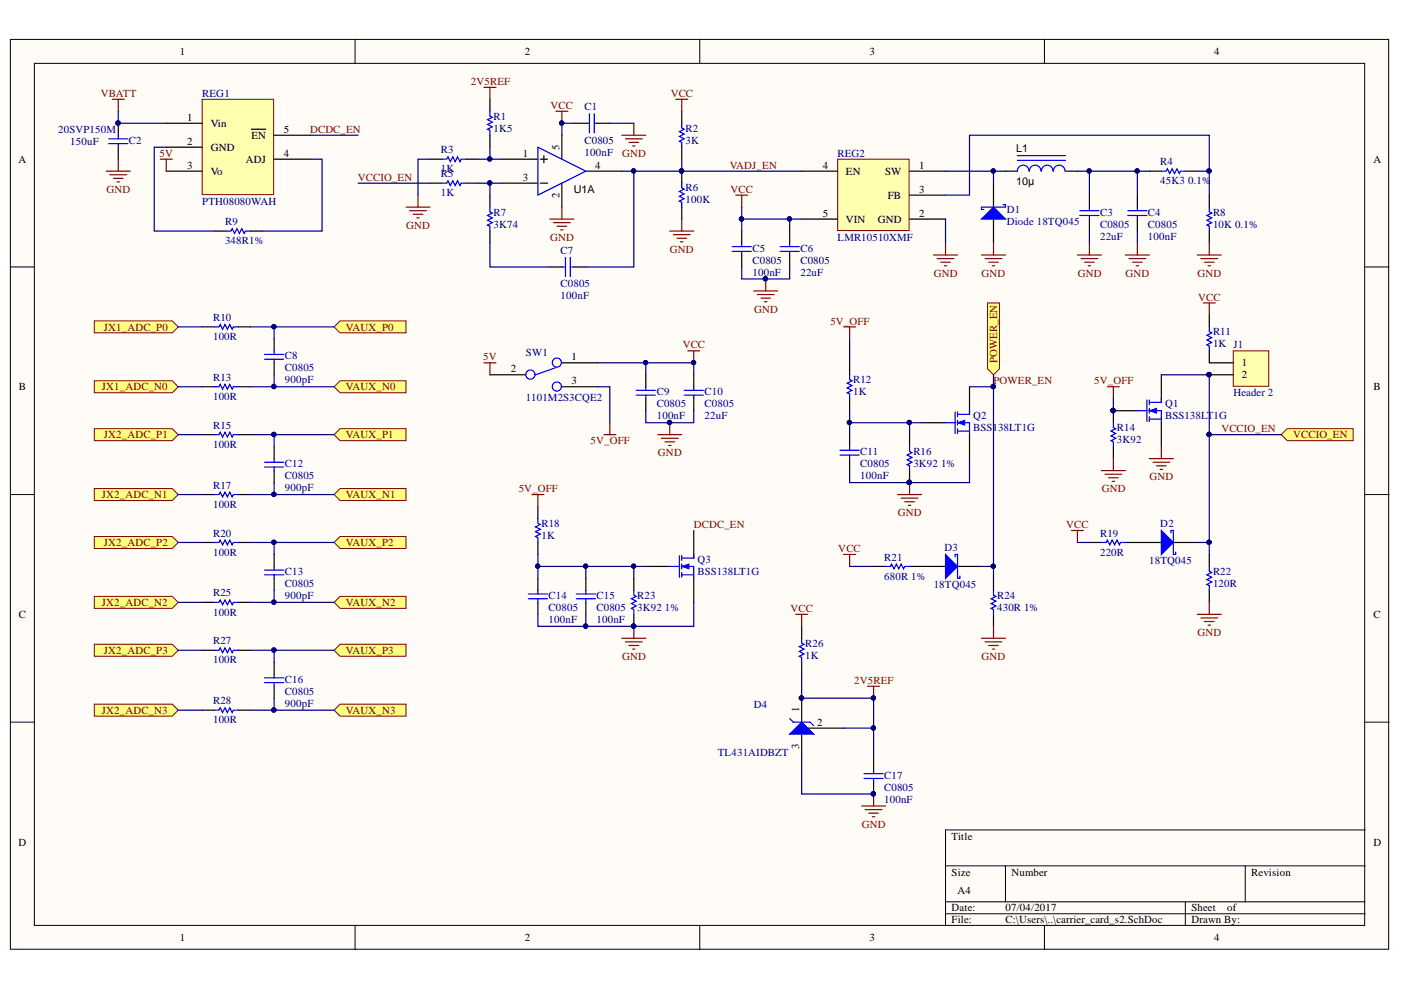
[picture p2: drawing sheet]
<svg xmlns="http://www.w3.org/2000/svg" width="297mm" height="210mm" viewBox="0 0 297 210" stroke-linecap="round" stroke-linejoin="round" font-family="sans-serif">
<defs><g id="words">
<g font-size="2.3">
<text x="38.2" y="11.7">1</text>
<text x="111.2" y="11.7">2</text>
<text x="184.3" y="11.7">3</text>
<text x="257.4" y="11.7">4</text>
<text x="39.7" y="25.6">1</text>
<text x="44.7" y="26.9">Vin</text>
<text x="53.3" y="29.4">EN</text>
<text x="60.1" y="28.2">5</text>
<text x="3.9" y="34.5">A</text>
<text x="39.7" y="30.7">2</text>
<text x="39.7" y="35.8">3</text>
<text x="44.7" y="32">GND</text>
<text x="52.1" y="34.5">ADJ</text>
<text x="60.1" y="33.2">4</text>
<text x="110.8" y="33.2">1</text>
<text x="118.6" y="31.7" transform="rotate(-90 118.6 31.7)">5</text>
<text x="126.2" y="35.8">4</text>
<text x="174.4" y="35.8">4</text>
<text x="194.9" y="35.8">1</text>
<text x="215.5" y="32.2">L1</text>
<text x="291.2" y="34.5">A</text>
<text x="44.7" y="37">Vo</text>
<text x="110.8" y="38.3">3</text>
<text x="121.7" y="40.9">U1A</text>
<text x="179.3" y="37">EN</text>
<text x="187.6" y="37">SW</text>
<text x="194.9" y="40.8">3</text>
<text x="215.5" y="39.1">10µ</text>
<text x="118.6" y="42" transform="rotate(-90 118.6 42)">2</text>
<text x="174.4" y="46">5</text>
<text x="179.3" y="47.3">VIN</text>
<text x="186.1" y="47.3">GND</text>
<text x="188.2" y="42.1">FB</text>
<text x="194.9" y="46">2</text>
<text x="121.1" y="76.4">1</text>
<text x="263.3" y="77.7">1</text>
<text x="4" y="82.8">B</text>
<text x="108.3" y="79">2</text>
<text x="121.1" y="81.5">3</text>
<text x="263.3" y="80.2">2</text>
<text x="291.2" y="82.8">B</text>
<text x="4" y="131">C</text>
<text x="291.2" y="131">C</text>
<text x="169.5" y="151.1" transform="rotate(-90 169.5 151.1)">1</text>
<text x="173.3" y="153.9">2</text>
<text x="169.5" y="158.8" transform="rotate(-90 169.5 158.8)">3</text>
<text x="3.9" y="179.3">D</text>
<text x="201.8" y="178">Title</text>
<text x="291.2" y="179.3">D</text>
<text x="201.8" y="185.6">Size</text>
<text x="214.5" y="185.6">Number</text>
<text x="265.3" y="185.6">Revision</text>
<text x="203" y="189.4">A4</text>
<text x="201.8" y="193.2">Date:</text>
<text x="201.8" y="195.8">File:</text>
<text x="213.2" y="193.2">07/04/2017</text>
<text x="213.2" y="195.8">C:\Users\..\carrier_card_s2.SchDoc</text>
<text x="252.6" y="193.2">Sheet</text>
<text x="252.6" y="195.8">Drawn By:</text>
<text x="260.2" y="193.2">of</text>
<text x="38.2" y="199.6">1</text>
<text x="111.2" y="199.6">2</text>
<text x="184.3" y="199.6">3</text>
<text x="257.4" y="199.6">4</text>
</g>
<g font-size="2.3" fill="#800000">
<text x="21.4" y="20.5">VBATT</text>
<text x="99.8" y="18">2V5REF</text>
<text x="116.7" y="23.1">VCC</text>
<text x="142.2" y="20.5">VCC</text>
<text x="65.7" y="28.2">DCDC_EN</text>
<text x="33.8" y="33.2">5V</text>
<text x="131.9" y="33.2">GND</text>
<text x="154.7" y="35.8">VADJ_EN</text>
<text x="22.6" y="40.8">GND</text>
<text x="75.9" y="38.3">VCCIO_EN</text>
<text x="154.9" y="40.8">VCC</text>
<text x="86.1" y="48.5">GND</text>
<text x="116.7" y="51.1">GND</text>
<text x="142" y="53.6">GND</text>
<text x="198" y="58.7">GND</text>
<text x="208.1" y="58.7">GND</text>
<text x="228.5" y="58.7">GND</text>
<text x="238.7" y="58.7">GND</text>
<text x="253.9" y="58.7">GND</text>
<text x="254" y="63.7">VCC</text>
<text x="22" y="70.1">JX1_ADC_P0</text>
<text x="73.3" y="70.1">VAUX_P0</text>
<text x="159.9" y="66.3">GND</text>
<text x="176" y="68.8">5V_OFF</text>
<text x="102.4" y="76.4">5V</text>
<text x="144.7" y="73.9">VCC</text>
<text x="211.4" y="76.9" transform="rotate(-90 211.4 76.9)">POWER_EN</text>
<text x="21.6" y="82.8">JX1_ADC_N0</text>
<text x="73.3" y="82.8">VAUX_N0</text>
<text x="210.7" y="81.5">POWER_EN</text>
<text x="232" y="81.5">5V_OFF</text>
<text x="22" y="92.9">JX2_ADC_P1</text>
<text x="73.3" y="92.9">VAUX_P1</text>
<text x="125.2" y="94.2">5V_OFF</text>
<text x="259" y="91.6">VCCIO_EN</text>
<text x="274.2" y="92.9">VCCIO_EN</text>
<text x="139.5" y="96.7">GND</text>
<text x="243.7" y="101.8">GND</text>
<text x="21.6" y="105.7">JX2_ADC_N1</text>
<text x="73.3" y="105.7">VAUX_N1</text>
<text x="110" y="104.4">5V_OFF</text>
<text x="233.6" y="104.4">GND</text>
<text x="147.1" y="112">DCDC_EN</text>
<text x="190.3" y="109.5">GND</text>
<text x="226" y="112">VCC</text>
<text x="22" y="115.8">JX2_ADC_P2</text>
<text x="73.3" y="115.8">VAUX_P2</text>
<text x="177.7" y="117.1">VCC</text>
<text x="21.6" y="128.5">JX2_ADC_N2</text>
<text x="73.3" y="128.5">VAUX_N2</text>
<text x="167.6" y="129.8">VCC</text>
<text x="253.9" y="134.8">GND</text>
<text x="22" y="138.6">JX2_ADC_P3</text>
<text x="73.3" y="138.6">VAUX_P3</text>
<text x="131.9" y="139.9">GND</text>
<text x="208.1" y="139.9">GND</text>
<text x="181.1" y="145">2V5REF</text>
<text x="21.6" y="151.3">JX2_ADC_N3</text>
<text x="73.3" y="151.3">VAUX_N3</text>
<text x="182.7" y="175.5">GND</text>
</g>
<g font-size="2.3" fill="#000080">
<text x="42.9" y="20.5">REG1</text>
<text x="123.9" y="23.3">C1</text>
<text x="12.4" y="28.2">20SVP150M</text>
<text x="104.6" y="25.4">R1</text>
<text x="104.6" y="27.9">1K5</text>
<text x="145.3" y="27.9">R2</text>
<text x="14.9" y="30.7">150uF</text>
<text x="27.3" y="30.4">C2</text>
<text x="93.5" y="32.5">R3</text>
<text x="123.9" y="33">100nF</text>
<text x="123.9" y="30.4">C0805</text>
<text x="145.3" y="30.4">3K</text>
<text x="177.6" y="33.2">REG2</text>
<text x="246" y="35">R4</text>
<text x="93.5" y="37.5">R5</text>
<text x="93.5" y="41.6">1K</text>
<text x="93.5" y="36.5">1K</text>
<text x="145.3" y="40.6">R6</text>
<text x="246" y="39.1">45K3</text>
<text x="251.9" y="39.1">0.1%</text>
<text x="42.9" y="43.5">PTH08080WAH</text>
<text x="47.7" y="47.8">R9</text>
<text x="104.6" y="45.7">R7</text>
<text x="145.3" y="43.1">100K</text>
<text x="213.4" y="45.2">D1</text>
<text x="213.4" y="47.8">Diode 18TQ045</text>
<text x="233.2" y="45.7">C3</text>
<text x="243.4" y="45.7">C4</text>
<text x="257.2" y="45.7">R8</text>
<text x="47.7" y="51.8">348R1%</text>
<text x="104.6" y="48.3">3K74</text>
<text x="118.9" y="53.9">C7</text>
<text x="159.6" y="53.3">C5</text>
<text x="169.7" y="53.3">C6</text>
<text x="177.6" y="51.1">LMR10510XMF</text>
<text x="233.2" y="50.8">22uF</text>
<text x="233.2" y="48.3">C0805</text>
<text x="243.4" y="50.8">100nF</text>
<text x="243.4" y="48.3">C0805</text>
<text x="257.2" y="48.3">10K 0.1%</text>
<text x="159.6" y="58.4">100nF</text>
<text x="159.6" y="55.9">C0805</text>
<text x="169.7" y="58.4">22uF</text>
<text x="169.7" y="55.9">C0805</text>
<text x="118.9" y="63.5">100nF</text>
<text x="118.9" y="61">C0805</text>
<text x="45.2" y="68.1">R10</text>
<text x="257.2" y="71.1">R11</text>
<text x="45.2" y="72.1">100R</text>
<text x="60.4" y="76.2">C8</text>
<text x="111.5" y="75.4">SW1</text>
<text x="257.2" y="73.6">1K J1</text>
<text x="45.2" y="80.7">R13</text>
<text x="60.4" y="81.2">900pF</text>
<text x="60.4" y="78.7">C0805</text>
<text x="139.2" y="83.8">C9</text>
<text x="149.4" y="83.8">C10</text>
<text x="180.9" y="81.2">R12</text>
<text x="180.9" y="83.8">1K</text>
<text x="45.2" y="84.8">100R</text>
<text x="111.5" y="85">1101M2S3CQE2</text>
<text x="139.2" y="88.9">100nF</text>
<text x="139.2" y="86.3">C0805</text>
<text x="149.4" y="88.9">22uF</text>
<text x="149.4" y="86.3">C0805</text>
<text x="206.3" y="88.9">Q2</text>
<text x="247" y="86.3">Q1</text>
<text x="247" y="88.9">BSS138LT1G</text>
<text x="261.5" y="84">Header 2</text>
<text x="45.2" y="90.9">R15</text>
<text x="45.2" y="94.9">100R</text>
<text x="206.3" y="91.4">BSS138LT1G</text>
<text x="236.8" y="91.4">R14</text>
<text x="236.8" y="93.9">3K92</text>
<text x="60.4" y="99">C12</text>
<text x="60.4" y="101.5">C0805</text>
<text x="182.4" y="101.5">100nF</text>
<text x="182.4" y="96.5">C11</text>
<text x="182.4" y="99">C0805</text>
<text x="193.6" y="96.5">R16</text>
<text x="193.6" y="99">3K92</text>
<text x="199.5" y="99">1%</text>
<text x="45.2" y="103.6">R17</text>
<text x="45.2" y="107.7">100R</text>
<text x="60.4" y="104.2">900pF</text>
<text x="45.2" y="113.8">R20</text>
<text x="114.8" y="111.8">R18</text>
<text x="233.2" y="113.8">R19</text>
<text x="246" y="111.8">D2</text>
<text x="45.2" y="117.8">100R</text>
<text x="114.8" y="114.3">1K</text>
<text x="147.9" y="119.4">Q3</text>
<text x="187.5" y="118.9">R21</text>
<text x="200.2" y="116.8">D3</text>
<text x="233.2" y="117.8">220R</text>
<text x="243.6" y="119.6">18TQ045</text>
<text x="60.4" y="121.9">C13</text>
<text x="60.4" y="124.4">C0805</text>
<text x="147.9" y="121.9">BSS138LT1G</text>
<text x="187.5" y="122.9">680R 1%</text>
<text x="198" y="124.7">18TQ045</text>
<text x="257.2" y="121.9">R22</text>
<text x="257.2" y="124.4">120R</text>
<text x="45.2" y="126.5">R25</text>
<text x="45.2" y="130.5">100R</text>
<text x="60.4" y="127">900pF</text>
<text x="116.3" y="127">C14</text>
<text x="116.3" y="129.5">C0805</text>
<text x="126.5" y="127">C15</text>
<text x="126.5" y="129.5">C0805</text>
<text x="135.1" y="127">R23</text>
<text x="135.1" y="129.5">3K92</text>
<text x="141" y="129.5">1%</text>
<text x="211.4" y="127">R24</text>
<text x="211.4" y="129.5">430R 1%</text>
<text x="45.2" y="136.6">R27</text>
<text x="116.3" y="132">100nF</text>
<text x="126.5" y="132">100nF</text>
<text x="170.7" y="137.1">R26</text>
<text x="45.2" y="140.7">100R</text>
<text x="170.7" y="139.7">1K</text>
<text x="45.2" y="149.3">R28</text>
<text x="60.4" y="149.8">900pF</text>
<text x="60.4" y="144.7">C16</text>
<text x="60.4" y="147.3">C0805</text>
<text x="45.2" y="153.3">100R</text>
<text x="159.8" y="150.1">D4</text>
<text x="152.2" y="160.2">TL431AIDBZT</text>
<text x="187.5" y="165.1">C17</text>
<text x="187.5" y="167.6">C0805</text>
<text x="187.5" y="170.2">100nF</text>
</g>
</g></defs>
<g fill="#fffcf8" stroke="#000" stroke-width=".21">
<path d="M2.2 8.4h292.2v192.9h-292.2z"/>
<path d="M7.3 13.4h282v182.8h-282z"/>
</g>
<g fill="none" stroke="#000" stroke-width=".21">
<path d="M75.3 8.4v5M148.4 8.4v5M221.4 8.4v5M2.2 56.6h5.1M289.4 56.6h5.1M2.2 104.9h5.1M289.4 104.9h5.1M2.2 153.1h5.1M289.4 153.1h5.1M289.4 176h-88.9v20.3M75.3 196.3v5.1M148.4 196.3v5.1"/>
<path d="M200.5 183.6h88.9M200.5 191.2h88.9M200.5 193.7h88.9M213.2 183.6v7.6M221.4 196.3v5.1M251.3 191.2v5.1M264 183.6v7.6"/>
</g>
<path d="M42.9 21.1h15.1v20.2h-15.1z" fill="#ffffb0" stroke="#800000" stroke-width=".21"/>
<g fill="none" stroke="#000" stroke-width=".25">
<path d="M25.1 26.1v2.6M25.1 31.2v2.6M35.2 26.1h7.7M35.2 31.2h7.7M35.2 36.3h7.7M53.3 27.4h3M58.1 33.8h7.6M58.1 28.7h7.6M45.4 49h2.6M53 49h2.6M103.9 79.5h7.6M119.1 76.9h7.7"/>
<path d="M136.9 79.5v2.5M147.1 79.5v2.5M180.1 76.9v2.6M119.1 82h7.7M136.9 84.5v2.6M147.1 84.5v2.6M180.1 84.5v2.6M180.1 92.2v2.5M180.1 97.2v2.6M192.8 92.2v2.5M192.8 99.8v2.5M195.4 89.6h5.1"/>
<path d="M205.6 82v5.1M205.6 92.2v5M185.2 120.1h2.6M192.8 120.1h2.6M210.6 122.6v2.6M210.6 130.3v2.5"/>
</g>
<g fill="none" stroke="#00f" stroke-width=".25">
<path d="M23 29.4h4.1M23 30.5h4.1M25.1 28.7v.7M25.1 30.5v.7M48 49h1l.2-.5 .5 1 .5-1 .6 1 .5-1 .5 1 .2-.5h1M117.9 77.9l-4.4 1.6M180.1 79.5v1l.5 .2-1 .5 1 .5-1 .6 1 .5-1 .5 .5 .2v1M134.9 82.8h4.1M134.9 83.8h4.1M136.9 82v.8M136.9 83.8v.7M145.1 82.8h4"/>
<path d="M145.1 83.8h4M147.1 82v.8M147.1 83.8v.7M178.1 95.5h4.1M178.1 96.5h4.1M180.1 94.7v.8M180.1 96.5v.7M192.8 94.7v1l.6 .3-1.1 .5 1.1 .5-1.1 .5 1.1 .5-1.1 .5 .5 .3v1M200.5 89.6h2M202.5 87.3v4.6M203 87.8h2.6M203 89.6h2.6v2.6"/>
<path d="M203 91.4h2.6M203 87.3v1.1M203 89.1v1M203 90.9v1M187.8 120.1h1l.2-.5 .5 1 .5-1 .6 1 .5-1 .5 1 .2-.5h1M210.6 125.2v1l.5 .2-1 .6 1 .5-1 .5 1 .5-1 .5 .5 .2v1.1"/>
<circle cx="112.5" cy="79.4" r=".98"/>
<circle cx="118.1" cy="76.9" r=".97"/>
<circle cx="118.1" cy="82" r=".97"/>
</g>
<g fill="none" stroke="#800000" stroke-width=".25">
<path d="M22.5 36.3h5.1M23.3 37.1h3.6M23.8 21.1h2.5M24.1 37.8h2M24.8 38.6h.5M25.1 21.1v2.5M25.1 33.8v2.5M34 33.8h2.5M35.2 33.8v2.5M145.8 74.4h2.6M147.1 74.4v2.5M139.5 92.2h5"/>
<path d="M140.2 92.9h3.6M141 93.7h2M141.8 94.4h.5M142 89.6v2.6"/>
</g>
<g fill="#000080" stroke="#000080" stroke-width=".21">
<circle cx="25" cy="26.1" r=".46"/>
<circle cx="141.9" cy="89.6" r=".46"/>
<circle cx="147" cy="76.9" r=".46"/>
<circle cx="192.8" cy="102.3" r=".47"/>
</g>
<path d="M203 89.6l1.5-.5v1z" fill="#00f"/>
<path d="M203 89.6l1.5-.5v1z" fill="none" stroke="#00f" stroke-width=".21"/>
<path d="M205.6 87.1v.7" fill="none" stroke="#00f" stroke-width=".25"/>
<path d="M190.3 104.9h5.1M191.1 105.6h3.5M191.8 106.4h2.1M192.6 107.1h.5M192.8 102.3v2.6" fill="none" stroke="#800000" stroke-width=".25"/>
<circle cx="192.8" cy="102.3" r=".47" fill="#000080" stroke="#000080" stroke-width=".21"/>
<path d="M195.4 120.1h5.1M203 120.1h5.1" fill="none" stroke="#000" stroke-width=".25"/>
<path d="M200.5 117.6l2.5 2.5-2.5 2.5z" fill="#00f"/>
<g fill="none" stroke="#00f" stroke-width=".25">
<path d="M256.4 69.3v1l.5 .3-1 .5 1 .5-1 .5 1 .5-1 .5 .5 .3v1M241.1 87.1h2.1M243.2 84.8v4.6M243.7 85.3h2.5M243.7 87.1h2.5v2.5M243.7 88.9h2.5M243.7 84.8v1M243.7 86.6v1M243.7 88.4v1M200.5 117.6l2.5 2.5-2.5 2.5zM202.5 118.1v-.5h.5v5h.5v-.5M233.5 115h1l.3-.5 .5 1 .5-1 .5 1 .5-1 .5 1 .3-.5h1"/>
<path d="M256.4 120.1v1l.5 .3-1 .5 1 .5-1 .5 1 .5-1 .5 .5 .3v1"/>
</g>
<path d="M178.9 117.6h2.5M180.1 117.6v2.5" fill="none" stroke="#800000" stroke-width=".25"/>
<path d="M246.2 79.5v5M256.4 66.8v2.5M256.4 74.4v2.5M236.1 87.1h5M246.2 89.6v5.1M231 115h2.5M238.6 115h2.5M256.4 117.6v2.5M256.4 125.2v2.5" fill="none" stroke="#000" stroke-width=".25"/>
<circle cx="236" cy="87" r=".47" fill="#000080" stroke="#000080" stroke-width=".21"/>
<path d="M243.7 87.1l1.5-.5v1z" fill="#00f"/>
<path d="M243.7 87.1l1.5-.5v1z" fill="none" stroke="#00f" stroke-width=".21"/>
<path d="M246.2 84.5v.8" fill="none" stroke="#00f" stroke-width=".25"/>
<circle cx="236" cy="87" r=".47" fill="#000080" stroke="#000080" stroke-width=".21"/>
<path d="M261.5 74.4h7.5v7.5h-7.5z" fill="#ffffb0" stroke="#800000" stroke-width=".21"/>
<path d="M256.4 76.9h5.1M256.4 79.5h5.1M241.1 115h5.1M248.8 115h5.1" fill="none" stroke="#000" stroke-width=".25"/>
<circle cx="256.3" cy="79.4" r=".47" fill="#000080" stroke="#000080" stroke-width=".21"/>
<path d="M255.1 64.2h2.6M256.4 64.2v2.6M243.7 97.2h5.1M244.4 98h3.6M245.2 98.8h2M246 99.5h.5M246.2 94.7v2.5" fill="none" stroke="#800000" stroke-width=".25"/>
<path d="M246.2 112.5l2.6 2.5-2.6 2.6z" fill="#00f"/>
<path d="M246.2 112.5l2.6 2.5-2.6 2.6zM248.3 113v-.5h.5v5.1h.5v-.6M168.2 153.1h3.5" fill="none" stroke="#00f" stroke-width=".25"/>
<path d="M227.2 112.5h2.5M228.4 112.5v2.5M208.1 135.3h5.1M208.9 136.1h3.5M209.6 136.9h2.1M210.4 137.6h.5M210.6 132.8v2.5M253.9 130.3h5M254.6 131h3.6M255.4 131.8h2M256.1 132.5h.5M256.4 127.7v2.6" fill="none" stroke="#800000" stroke-width=".25"/>
<path d="M170 148v5.1M170 155.7v5M171.2 154.4h7.7" fill="none" stroke="#000" stroke-width=".25"/>
<circle cx="169.9" cy="148" r=".46" fill="#000080" stroke="#000080" stroke-width=".21"/>
<path d="M167.4 155.7l2.6-2.6 2.5 2.6z" fill="#00f"/>
<path d="M170 135.3v1.1l.5 .2-1 .5 1 .5-1 .5 1 .5-1 .5 .5 .3v1M167.4 155.7l2.6-2.6 2.5 2.6zM167.4 152.3l.8 .8M171.7 153.1l.8 .8M183.2 164h4.1M183.2 165h4.1M185.2 163.3v.7M185.2 165v.8" fill="none" stroke="#00f" stroke-width=".25"/>
<g fill="#000080" stroke="#000080" stroke-width=".21">
<circle cx="169.9" cy="148" r=".46"/>
<circle cx="185.2" cy="168.3" r=".46"/>
<circle cx="185.2" cy="148" r=".46"/>
</g>
<path d="M170 132.8v2.5M170 140.4v2.6M185.2 160.7v2.6M185.2 165.8v2.5" fill="none" stroke="#000" stroke-width=".25"/>
<path d="M168.7 130.3h2.5M170 130.3v2.5M183.9 145.5h2.6M185.2 145.5v2.5M182.7 170.9h5.1M183.4 171.7h3.6M184.2 172.4h2M185 173.2h.5M185.2 168.3v2.6" fill="none" stroke="#800000" stroke-width=".25"/>
<path d="M177.6 33.8h15.1v15.1h-15.1z" fill="#ffffb0" stroke="#800000" stroke-width=".21"/>
<g fill="none" stroke="#000" stroke-width=".25">
<path d="M170 36.3h7.6M192.8 36.3h7.7M210.6 38.8v5.1M157.3 49v2.5M157.3 54.1v2.5M167.4 49v2.5M167.4 54.1v2.5M170 46.4h7.6M192.8 46.4h7.7M192.8 41.4h7.7M210.6 46.4v5.1M231 41.4v2.5"/>
<path d="M231 46.4v2.6M241.1 41.4v2.5M241.1 46.4v2.6"/>
</g>
<g fill="none" stroke="#00f" stroke-width=".25">
<path d="M155.2 52.3h4.1M155.2 53.3h4.1M157.3 51.5v.8M157.3 53.3v.8M165.4 52.3h4.1M165.4 53.3h4.1M167.4 51.5v.8M167.4 53.3v.8M228.9 44.7h4.1M228.9 45.7h4.1M231 43.9v.8M231 45.7v.7"/>
<path d="M239.1 44.7h4.1M239.1 45.7h4.1M241.1 43.9v.8M241.1 45.7v.7"/>
</g>
<path d="M156 41.4h2.5M157.3 41.4v2.5M162.3 59.1v2.6M159.8 61.7h5.1M160.6 62.4h3.5M161.3 63.2h2.1M162.1 64h.5" fill="none" stroke="#800000" stroke-width=".25"/>
<circle cx="162.3" cy="59.1" r=".46" fill="#000080" stroke="#000080" stroke-width=".21"/>
<path d="M208.1 46.4l2.5-2.5 2.6 2.5z" fill="#00f"/>
<g fill="none" stroke="#00f" stroke-width=".25">
<path d="M93.7 38.8h1l.3-.5 .5 1 .5-1 .5 1 .5-1 .5 1 .3-.5h1M93.7 33.8h1l.3-.6 .5 1.1 .5-1.1 .5 1.1 .5-1.1 .5 1.1 .3-.5h1M103.9 23.6v1l.5 .3-1 .5 1 .5-1 .5 1 .5-1 .5 .5 .3v1M114 31.2l10.2 5.1-10.2 5.1zM124.2 26.1h.8M125 24.1v4.1M126 24.1v4.1M126 26.1h.8M144.5 26.1v1l.6 .3-1.1 .5 1.1 .5-1.1 .5 1.1 .5-1.1 .5 .5 .3v1M144.5 38.8v1l.6 .3-1.1 .5 1.1 .5-1.1 .5 1.1 .5-1.1 .5 .5 .3v1M215.7 34h10.2M215.7 33h10.2"/>
<path d="M218.2 36.3a1.23 1.23 0 0 0-1.3-1.3 1.23 1.23 0 0 0-1.2 1.3M220.7 36.3a1.22 1.22 0 0 0-1.2-1.3 1.22 1.22 0 0 0-1.2 1.3M223.2 36.3a1.22 1.22 0 0 0-1.2-1.3 1.22 1.22 0 0 0-1.2 1.3M225.8 36.3a1.22 1.22 0 0 0-1.2-1.3 1.22 1.22 0 0 0-1.3 1.3M246.2 36.3h1l.3-.5 .5 1 .5-1 .5 1 .5-1 .5 1 .3-.5h1M103.9 43.9v1l.5 .3-1 .5 1 .5-1 .5 1 .5-1 .5 .5 .3v1M119.1 56.6h.8M119.9 54.6v4M120.9 54.6v4M120.9 56.6h.8M208.1 46.4l2.5-2.5 2.6 2.5zM212.7 43.4h.5v.5h-5.1v.5h.5"/>
<path d="M256.4 43.9v1l.5 .3-1 .5 1 .5-1 .5 1 .5-1 .5 .5 .3v1M114 109.9v1.1l.6 .2-1.1 .5 1.1 .5-1.1 .5 1.1 .5-1.1 .5 .5 .3v1M144 117.8v4.6M144.5 118.3h2.6M144.5 117.8v1M144.5 119.6v1M122.2 125.9h4M122.2 127h4M124.2 125.2v.7M124.2 127v.7M134.4 125.2v1l.5 .2-1 .6 1 .5-1 .5 1 .5-1 .5 .5 .2v1.1M142 120.1h2"/>
<path d="M144.5 120.1h2.6v2.5M144.5 121.9h2.6M144.5 121.4v1"/>
</g>
<g fill="none" stroke="#000" stroke-width=".25">
<path d="M91.2 38.8h2.5M91.2 33.8h2.5M98.8 38.8h2.5M98.8 33.8h2.5M103.9 21.1v2.5M103.9 28.7v2.5M106.4 38.8h7.6M106.4 33.8h7.6M114.6 38.8h1.5M114.6 33.8h1.5M115.3 33v1.5M119.1 28.7v5.1"/>
<path d="M119.1 38.8v5.1M121.7 26.1h2.5M124.2 36.3h7.6M126.8 26.1h2.5M144.5 23.6v2.5M144.5 31.2v2.6M144.5 36.3v2.5M213.2 36.3h2.5M225.9 36.3h2.5M243.7 36.3h2.5M251.3 36.3h2.6M103.9 41.4v2.5"/>
<path d="M103.9 49v2.5M116.6 56.6h2.5M121.7 56.6h2.5M144.5 43.9v2.5M256.4 41.4v2.5M256.4 49v2.5M114 107.4v2.5M114 115v2.6M147.1 112.5v5.1M124.2 122.6v2.6M124.2 127.7v2.6M134.4 122.6v2.6"/>
<path d="M134.4 130.3v2.5M136.9 120.1h5.1M147.1 122.6v5.1"/>
</g>
<g fill="none" stroke="#800000" stroke-width=".25">
<path d="M102.6 18.5h2.5M103.9 18.5v2.6M117.9 23.6h2.5M119.1 23.6v2.5M131.8 28.7h5.1M132.6 29.4h3.6M133.4 30.2h2M134.1 31h.5M134.4 26.1v2.6M143.3 21.1h2.5M144.5 21.1v2.5M86.1 43.9h5.1"/>
<path d="M86.8 44.7h3.6M87.6 45.4h2M88.4 46.2h.5M88.6 41.4v2.5M116.6 46.4h5.1M117.3 47.2h3.6M118.1 48h2M118.9 48.7h.5M119.1 43.9v2.5M142 49h5.1M142.8 49.8h3.5M143.5 50.5h2.1"/>
<path d="M144.3 51.3h.5M144.5 46.4v2.6M197.9 54.1h5.1M198.7 54.8h3.6M199.5 55.6h2M200.2 56.4h.5M200.5 51.5v2.6M208.1 54.1h5.1M208.9 54.8h3.5M209.6 55.6h2.1M210.4 56.4h.5M210.6 51.5v2.6"/>
<path d="M228.4 54.1h5.1M229.2 54.8h3.6M230 55.6h2M230.7 56.4h.5M231 51.5v2.6M238.6 54.1h5.1M239.4 54.8h3.5M240.1 55.6h2.1M240.9 56.4h.5M241.1 51.5v2.6M253.9 54.1h5M254.6 54.8h3.6"/>
<path d="M255.4 55.6h2M256.1 56.4h.5M256.4 51.5v2.6M102.6 76.9h2.5M103.9 76.9v2.6"/>
</g>
<g fill="#000080" stroke="#000080" stroke-width=".21">
<circle cx="144.5" cy="36.2" r=".46"/>
<circle cx="119.1" cy="26.1" r=".46"/>
<circle cx="134.3" cy="132.8" r=".46"/>
</g>
<path d="M144.5 120.1l1.6-.5v1z" fill="#00f"/>
<path d="M144.5 120.1l1.6-.5v1z" fill="none" stroke="#00f" stroke-width=".21"/>
<path d="M147.1 117.6v.7" fill="none" stroke="#00f" stroke-width=".25"/>
<path d="M178.9 69.3h2.5M180.1 69.3v2.5M128 92.2h2.6M129.3 89.6v2.6M234.8 82h2.5M236.1 82v2.5M131.8 135.3h5.1M132.6 136.1h3.6M133.4 136.9h2M134.1 137.6h.5M134.4 132.8v2.5" fill="none" stroke="#800000" stroke-width=".25"/>
<circle cx="134.3" cy="132.8" r=".46" fill="#000080" stroke="#000080" stroke-width=".21"/>
<g fill="#ffff80" stroke="#800000" stroke-width=".21">
<path d="M209.4 64.2h2.5v14l-1.3 1.3-1.2-1.3z" fill-rule="evenodd"/>
<path d="M271.6 92.2l1.3-1.3h14v2.5h-14z" fill-rule="evenodd"/>
</g>
<g fill="#000080" stroke="#000080" stroke-width=".21">
<circle cx="210.6" cy="82" r=".46"/>
<circle cx="236" cy="87" r=".47"/>
</g>
<g fill="none" stroke="#000" stroke-width=".25">
<path d="M42.9 69.3h2.5M50.5 69.3h2.5M58.1 71.8v2.6M58.1 76.9v2.6M42.9 82h2.5M42.9 92.2h2.5M50.5 82h2.5M50.5 92.2h2.5M58.1 94.7v2.5M58.1 99.8v2.5M236.1 87.1v2.5M236.1 94.7v2.5"/>
<path d="M42.9 115h2.5M42.9 104.9h2.5M50.5 115h2.5M50.5 104.9h2.5M58.1 117.6v2.5M42.9 127.7h2.5M42.9 137.9h2.5M50.5 127.7h2.5M50.5 137.9h2.5M58.1 122.6v2.6M114 122.6v2.6M114 127.7v2.6"/>
<path d="M42.9 150.6h2.5M50.5 150.6h2.5M58.1 140.4v2.6M58.1 145.5v2.5"/>
</g>
<g fill="none" stroke="#00f" stroke-width=".25">
<path d="M45.4 69.3h1l.3-.5 .5 1 .5-1 .5 1 .5-1 .5 1 .3-.5h1M56.1 76.2h4.1M56.1 75.1h4.1M58.1 74.4v.7M58.1 76.2v.7M45.4 82h1l.3-.5 .5 1 .5-1 .5 1 .5-1 .5 1 .3-.5h1M45.4 92.2h1l.3-.5 .5 1 .5-1 .5 1 .5-1 .5 1 .3-.5h1M56.1 99h4.1M56.1 98h4.1M58.1 97.2v.8M58.1 99v.8M236.1 89.6v1l.5 .3-1 .5 1 .5-1 .5 1 .5-1 .5 .5 .3v1"/>
<path d="M45.4 115h1l.3-.5 .5 1 .5-1 .5 1 .5-1 .5 1 .3-.5h1M45.4 104.9h1l.3-.5 .5 1 .5-1 .5 1 .5-1 .5 1 .3-.5h1M45.4 127.7h1l.3-.5 .5 1 .5-1 .5 1 .5-1 .5 1 .3-.5h1M45.4 137.9h1l.3-.5 .5 1 .5-1 .5 1 .5-1 .5 1 .3-.5h1M56.1 121.9h4.1M56.1 120.9h4.1M58.1 120.1v.8M58.1 121.9v.7M112 125.9h4.1M112 127h4.1M114 125.2v.7M114 127v.7"/>
<path d="M45.4 150.6h1l.3-.5 .5 1 .5-1 .5 1 .5-1 .5 1 .3-.5h1M56.1 144.7h4.1M56.1 143.7h4.1M58.1 143v.7M58.1 144.7v.8"/>
</g>
<path d="M233.5 99.8h5.1M236.1 97.2v2.6M112.8 104.9h2.5M114 104.9v2.5M234.3 100.5h3.5M235 101.3h2.1M235.8 102.1h.5" fill="none" stroke="#800000" stroke-width=".25"/>
<g fill="#ffff80" stroke="#800000" stroke-width=".21">
<path d="M70.8 69.3l1.3-1.3h14v2.6h-14z" fill-rule="evenodd"/>
<path d="M70.8 82l1.3-1.3h14v2.6h-14z" fill-rule="evenodd"/>
<path d="M70.8 92.2l1.3-1.3h14v2.5h-14z" fill-rule="evenodd"/>
<path d="M70.8 104.9l1.3-1.3h14v2.5h-14z" fill-rule="evenodd"/>
<path d="M70.8 115l1.3-1.3h14v2.6h-14z" fill-rule="evenodd"/>
<path d="M70.8 127.7l1.3-1.3h14v2.6h-14z" fill-rule="evenodd"/>
<path d="M70.8 137.9l1.3-1.3h14v2.5h-14z" fill-rule="evenodd"/>
<path d="M70.8 150.6l1.3-1.3h14v2.5h-14z" fill-rule="evenodd"/>
<path d="M20 68h16.5l1.3 1.3-1.3 1.3h-16.5z" fill-rule="evenodd"/>
<path d="M20 80.7h16.5l1.3 1.3-1.3 1.3h-16.5z" fill-rule="evenodd"/>
<path d="M20 90.9h16.5l1.3 1.3-1.3 1.2h-16.5z" fill-rule="evenodd"/>
<path d="M20 103.6h16.5l1.3 1.3-1.3 1.2h-16.5z" fill-rule="evenodd"/>
<path d="M20 113.7h16.5l1.3 1.3-1.3 1.3h-16.5z" fill-rule="evenodd"/>
<path d="M20 126.4h16.5l1.3 1.3-1.3 1.3h-16.5z" fill-rule="evenodd"/>
<path d="M20 136.6h16.5l1.3 1.3-1.3 1.2h-16.5z" fill-rule="evenodd"/>
<path d="M20 149.3h16.5l1.3 1.3-1.3 1.2h-16.5z" fill-rule="evenodd"/>
</g>
<g fill="none" stroke="#000080" stroke-width=".25">
<path d="M25.1 23.6v2.5h10.1M35.2 31.2h-2.5v17.8h12.7M65.7 33.8h2.6v15.2h-12.7M65.7 28.7h10.2M75.9 38.8h15.3M91.2 33.8h-2.6v7.6M101.3 33.8h5.1M101.3 38.8h5.1M103.9 31.2v2.6M103.9 38.8v2.6M121.7 26.1h-2.6v2.6M129.3 26.1h5.1"/>
<path d="M131.8 36.3h2.6v20.3h-10.2M144.5 33.8v2.5h-10.1M144.5 36.3h25.5M200.5 36.3h12.7M210.6 36.3v2.5M228.4 36.3h2.6v5.1M231 36.3h10.1v5.1M241.1 36.3h2.6M253.9 36.3h2.5v5.1M256.4 36.3v-7.6h-50.8v12.7h-5.1M103.9 51.5v5.1h12.7M157.3 56.6v2.5h10.1v-2.5"/>
<path d="M157.3 43.9v2.5M167.4 46.4v2.6M170 46.4h-12.7v2.6M200.5 46.4v5.1M231 49v2.5M241.1 49v2.5M37.8 69.3h5.1M53 69.3h5.1v2.5M58.1 79.5v2.5h-5.1M58.1 69.3h12.7M126.8 76.9h20.3v2.6M136.9 76.9v2.6"/>
<path d="M180.1 71.8v5.1M210.6 79.5v2.5M246.2 79.5h10.2v38.1M37.8 92.2h5.1M37.8 82h5.1M53 92.2h5.1v2.5M58.1 92.2h12.7M58.1 82h12.7M126.8 82h2.5v7.6M136.9 87.1v2.5h10.2v-2.5M180.1 89.6h12.7v2.6M180.1 87.1v5.1"/>
<path d="M192.8 89.6h2.6M205.6 97.2v5.1h-25.5v-2.5M205.6 82h5v38.1M236.1 84.5v2.6M256.4 92.2h15.2M37.8 115h5.1M37.8 104.9h5.1M53 115h5.1v2.6M58.1 102.3v2.6h-5.1M58.1 115h12.7M58.1 104.9h12.7M114 117.6v2.5h10.2v2.5"/>
<path d="M228.4 115h2.6M253.9 115h2.5M37.8 127.7h5.1M37.8 137.9h5.1M53 137.9h5.1v2.5M58.1 125.2v2.5h-5.1M58.1 127.7h12.7M58.1 137.9h12.7M114 130.3v2.5h10.2M114 120.1v2.5M124.2 120.1h10.2v2.5M134.4 120.1h2.5"/>
<path d="M147.1 127.7v5.1h-22.9v-2.5M180.1 120.1h5.1M208.1 120.1h2.5v2.5M37.8 150.6h5.1M58.1 148v2.6h-5.1M58.1 150.6h12.7M170 143v5h15.2v6.4M178.9 154.4h6.3v6.3M170 160.7v7.6h15.2"/>
</g>
<g fill="#000080" stroke="#000080" stroke-width=".21">
<circle cx="25" cy="26.1" r=".46"/>
<circle cx="141.9" cy="89.6" r=".46"/>
<circle cx="136.9" cy="76.9" r=".46"/>
<circle cx="147" cy="76.9" r=".46"/>
<circle cx="180.1" cy="89.6" r=".46"/>
<circle cx="192.8" cy="89.6" r=".46"/>
<circle cx="192.8" cy="102.3" r=".47"/>
<circle cx="210.6" cy="120" r=".46"/>
<circle cx="210.6" cy="82" r=".46"/>
<circle cx="256.3" cy="115" r=".46"/>
<circle cx="185.2" cy="168.3" r=".46"/>
<circle cx="185.2" cy="154.3" r=".46"/>
<circle cx="185.2" cy="148" r=".46"/>
<circle cx="169.9" cy="148" r=".46"/>
<circle cx="157.2" cy="46.4" r=".46"/>
<circle cx="167.4" cy="46.4" r=".46"/>
<circle cx="162.3" cy="59.1" r=".46"/>
<circle cx="210.6" cy="36.2" r=".46"/>
<circle cx="230.9" cy="36.2" r=".46"/>
<circle cx="241.1" cy="36.2" r=".46"/>
<circle cx="256.3" cy="36.2" r=".46"/>
<circle cx="103.8" cy="33.7" r=".46"/>
<circle cx="103.8" cy="38.8" r=".46"/>
<circle cx="119.1" cy="26.1" r=".46"/>
<circle cx="134.3" cy="36.2" r=".46"/>
<circle cx="144.5" cy="36.2" r=".46"/>
<circle cx="124.2" cy="120" r=".46"/>
<circle cx="134.3" cy="120" r=".46"/>
<circle cx="134.3" cy="132.8" r=".46"/>
<circle cx="124.2" cy="132.8" r=".46"/>
<circle cx="114" cy="120" r=".46"/>
<circle cx="236" cy="87" r=".47"/>
<circle cx="256.3" cy="92.1" r=".46"/>
<circle cx="256.3" cy="79.4" r=".47"/>
<circle cx="58.1" cy="69.3" r=".46"/>
<circle cx="58.1" cy="82" r=".46"/>
<circle cx="58.1" cy="115" r=".46"/>
<circle cx="58.1" cy="127.7" r=".46"/>
<circle cx="58.1" cy="137.8" r=".46"/>
<circle cx="58.1" cy="150.5" r=".47"/>
<circle cx="58.1" cy="92.1" r=".46"/>
<circle cx="58.1" cy="104.8" r=".46"/>
</g>
<use href="#words"/>
</svg>
